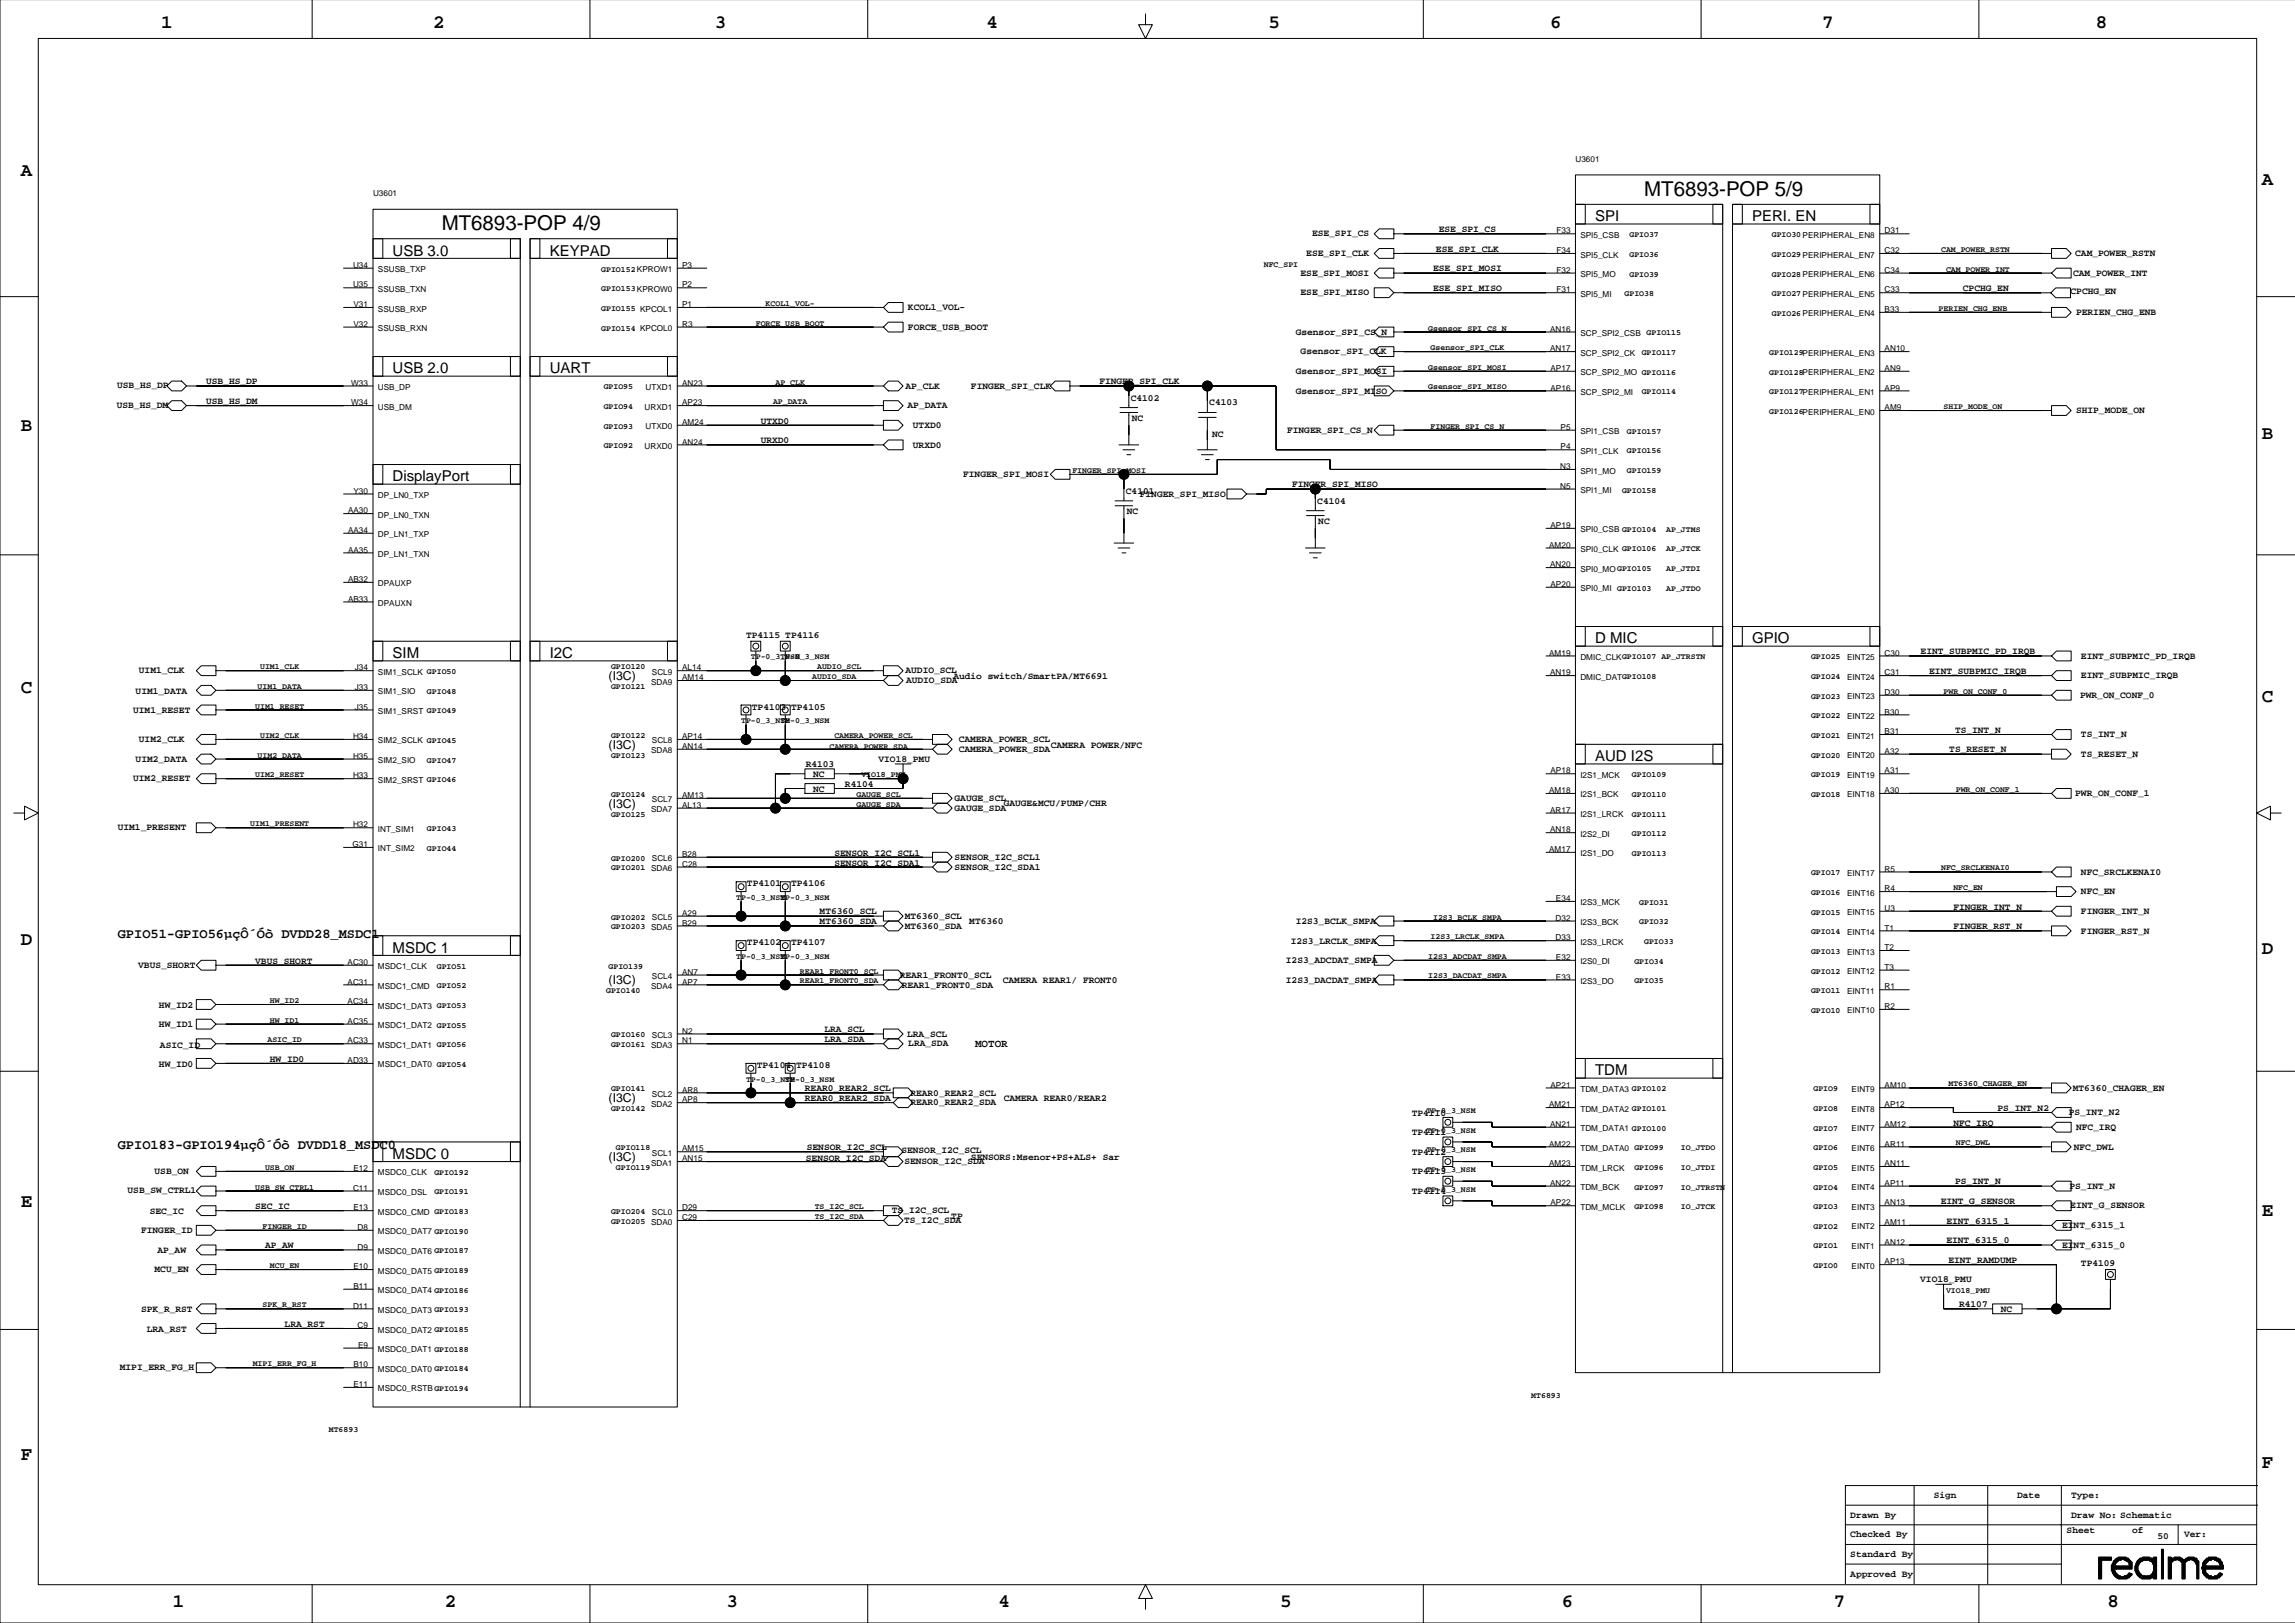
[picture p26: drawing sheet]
<svg xmlns="http://www.w3.org/2000/svg" width="594mm" height="420mm" viewBox="0 0 594 420" stroke-linecap="round" stroke-linejoin="round" font-family="sans-serif">
<defs><g id="words">
<g font-size="5.3">
<text x="425.4" y="50.6">MT6893-POP 5/9</text>
<text x="114.3" y="59.5">MT6893-POP 4/9</text>
</g>
<g font-size="4.9">
<text x="41.7" y="7.3">1</text>
<text x="112" y="7.3">2</text>
<text x="184.9" y="7.3">3</text>
<text x="255.3" y="7.3">4</text>
<text x="328.1" y="7.3">5</text>
<text x="401" y="7.3">6</text>
<text x="471.4" y="7.3">7</text>
<text x="542.2" y="7.3">8</text>
<text x="5.4" y="45.6">A</text>
<text x="585.1" y="47.9">A</text>
<text x="5.4" y="111.4">B</text>
<text x="585.1" y="113.7">B</text>
<text x="5.4" y="179.2">C</text>
<text x="585.1" y="181.5">C</text>
<text x="5.4" y="244.4">D</text>
<text x="585.1" y="246.7">D</text>
<text x="5.4" y="312.3">E</text>
<text x="585.1" y="314.5">E</text>
<text x="5.4" y="377.5">F</text>
<text x="585.1" y="379.8">F</text>
<text x="44.7" y="415.6">1</text>
<text x="115.1" y="415.6">2</text>
<text x="188" y="415.6">3</text>
<text x="258.3" y="415.6">4</text>
<text x="331.2" y="415.6">5</text>
<text x="404.1" y="415.6">6</text>
<text x="474.4" y="415.6">7</text>
<text x="545.3" y="415.6">8</text>
</g>
<g font-size="3.9">
<text x="412.7" y="57.2">SPI</text>
<text x="453.3" y="57.2">PERI. EN</text>
<text x="101.6" y="66.1">USB 3.0</text>
<text x="142.2" y="66.1">KEYPAD</text>
<text x="101.6" y="96.6">USB 2.0</text>
<text x="142.2" y="96.6">UART</text>
<text x="101.6" y="124.5">DisplayPort</text>
<text x="412.7" y="166.4">D MIC</text>
<text x="453.3" y="166.4">GPIO</text>
<text x="101.6" y="170.3">SIM</text>
<text x="142.2" y="170.3">I2C</text>
<text x="412.7" y="196.9">AUD I2S</text>
<text x="101.6" y="246.4">MSDC 1</text>
<text x="412.7" y="278.2">TDM</text>
<text x="101.6" y="299.8">MSDC 0</text>
</g>
<g font-size="3.5">
<text x="30.5" y="242.7">GPIO51-GPIO56µçÔ´Óò DVDD28_MSDC1</text>
<text x="30.5" y="297.3">GPIO183-GPIO194µçÔ´Óò DVDD18_MSDC0</text>
</g>
<g font-size="3.2">
<text x="157.4" y="175.9">(I3C)</text>
<text x="157.4" y="193.7">(I3C)</text>
<text x="157.4" y="208.9">(I3C)</text>
<text x="157.4" y="254.6">(I3C)</text>
<text x="157.4" y="285.1">(I3C)</text>
<text x="157.4" y="300.3">(I3C)</text>
</g>
<text font-size="2.8" x="252.2" y="270.7">MOTOR</text>
<g font-size="2.5">
<text x="339.4" y="61.2">ESE_SPI_CS</text>
<text x="371.5" y="65.1">ESE_SPI_CLK</text>
<text x="372.2" y="60">ESE_SPI_CS</text>
<text x="336.5" y="71.3">ESE_SPI_MOSI</text>
<text x="338" y="66.3">ESE_SPI_CLK</text>
<text x="370.8" y="70.2">ESE_SPI_MOSI</text>
<text x="536.3" y="71.3">CAM_POWER_INT</text>
<text x="536.9" y="66.3">CAM_POWER_RSTN</text>
<text x="336.5" y="76.4">ESE_SPI_MISO</text>
<text x="370.8" y="75.3">ESE_SPI_MISO</text>
<text x="507.8" y="75.3">CPCHG_EN</text>
<text x="535.7" y="76">CPCHG_EN</text>
<text x="234.9" y="80.2">KCOL1_VOL-</text>
<text x="537.1" y="81.5">PERIEN_CHG_ENB</text>
<text x="234.9" y="85.3">FORCE_USB_BOOT</text>
<text x="335.2" y="86.6">Gsensor_SPI_CS_N</text>
<text x="336.5" y="91.6">Gsensor_SPI_CLK</text>
<text x="30.3" y="100.3">USB_HS_DP</text>
<text x="53.3" y="99.4">USB_HS_DP</text>
<text x="234.3" y="100.5">AP_CLK</text>
<text x="251.2" y="100.5">FINGER_SPI_CLK</text>
<text x="284.4" y="99.4">FINGER_SPI_CLK</text>
<text x="335.2" y="96.7">Gsensor_SPI_MOSI</text>
<text x="335.2" y="101.8">Gsensor_SPI_MISO</text>
<text x="30.2" y="105.6">USB_HS_DM</text>
<text x="53.3" y="104.5">USB_HS_DM</text>
<text x="234.8" y="105.6">AP_DATA</text>
<text x="292.5" y="103.6">C4102</text>
<text x="312.9" y="104.9">C4103</text>
<text x="537.1" y="106.9">SHIP_MODE_ON</text>
<text x="196.8" y="109.6">UTXD0</text>
<text x="236.2" y="110.7">UTXD0</text>
<text x="292.8" y="108.9">NC</text>
<text x="313.6" y="113">NC</text>
<text x="333" y="112">FINGER_SPI_CS_N</text>
<text x="196.8" y="114.6">URXD0</text>
<text x="236.2" y="115.8">URXD0</text>
<text x="249.2" y="123.4">FINGER_SPI_MOSI</text>
<text x="291.3" y="127.7">C4101</text>
<text x="294.9" y="128.5">FINGER_SPI_MISO</text>
<text x="334.2" y="126.1">FINGER_SPI_MISO</text>
<text x="340.8" y="130.3">C4104</text>
<text x="291.5" y="133.1">NC</text>
<text x="341" y="135.6">NC</text>
<text x="193" y="165.1">TP4115 TP4116</text>
<text x="496.9" y="169.2">EINT_SUBPMIC_PD_IRQB</text>
<text x="538.4" y="170.4">EINT_SUBPMIC_PD_IRQB</text>
<text x="35.1" y="179.4">UIM1_DATA</text>
<text x="35.9" y="174.2">UIM1_CLK</text>
<text x="234.3" y="174.2">AUDIO_SCL</text>
<text x="234.4" y="176.7">AUDIO_SDA</text>
<text x="246.6" y="175.6">Audio switch/SmartPA/MT6691</text>
<text x="499.1" y="174.3">EINT_SUBPMIC_IRQB</text>
<text x="538.4" y="175.4">EINT_SUBPMIC_IRQB</text>
<text x="34.5" y="184.3">UIM1_RESET</text>
<text x="194.5" y="183.6">TP4103</text>
<text x="204.7" y="183.6">TP4105</text>
<text x="538.1" y="180.5">PWR_ON_CONF_0</text>
<text x="35.9" y="192">UIM2_CLK</text>
<text x="248" y="192">CAMERA_POWER_SCL</text>
<text x="505.8" y="189.5">TS_INT_N</text>
<text x="538.4" y="190.7">TS_INT_N</text>
<text x="35.1" y="197.2">UIM2_DATA</text>
<text x="227.3" y="197.2">VIO18_PMU</text>
<text x="248" y="194.5">CAMERA_POWER_SDA</text>
<text x="271.8" y="193.4">CAMERA POWER/NFC</text>
<text x="504.3" y="194.6">TS_RESET_N</text>
<text x="538.4" y="195.8">TS_RESET_N</text>
<text x="34.5" y="202.1">UIM2_RESET</text>
<text x="208.4" y="198.4">R4103</text>
<text x="210.3" y="201">NC</text>
<text x="218.6" y="203.5">R4104</text>
<text x="210.3" y="204.8">NC</text>
<text x="247" y="207.2">GAUGE_SCL</text>
<text x="247" y="209.7">GAUGE_SDA</text>
<text x="259.7" y="208.6">GAUGE&amp;MCU/PUMP/CHR</text>
<text x="536.9" y="205.9">PWR_ON_CONF_1</text>
<text x="30.5" y="214.8">UIM1_PRESENT</text>
<text x="215.9" y="221.3">SENSOR_I2C_SCL1</text>
<text x="215.9" y="224.1">SENSOR_I2C_SDA1</text>
<text x="247" y="222.4">SENSOR_I2C_SCL1</text>
<text x="247" y="225">SENSOR_I2C_SDA1</text>
<text x="538.4" y="226.2">NFC_SRCLKENAI0</text>
<text x="193.2" y="229.3">TP4101</text>
<text x="204.7" y="229.3">TP4106</text>
<text x="538.4" y="231.3">NFC_EN</text>
<text x="212" y="236.5">MT6360_SCL</text>
<text x="212" y="239.1">MT6360_SDA</text>
<text x="234" y="237.7">MT6360_SCL</text>
<text x="250.8" y="239.1">MT6360</text>
<text x="335.2" y="239.1">I2S3_BCLK_SMPA</text>
<text x="505.3" y="235.3">FINGER_INT_N</text>
<text x="538.4" y="236.4">FINGER_INT_N</text>
<text x="193.2" y="244.5">TP4102</text>
<text x="204.7" y="244.5">TP4107</text>
<text x="234" y="240.2">MT6360_SDA</text>
<text x="333.9" y="244.1">I2S3_LRCLK_SMPA</text>
<text x="505.3" y="240.3">FINGER_RST_N</text>
<text x="538.4" y="241.5">FINGER_RST_N</text>
<text x="35.8" y="250.4">VBUS_SHORT</text>
<text x="66" y="249.2">VBUS_SHORT</text>
<text x="332.7" y="249.1">I2S3_ADCDAT_SMPA</text>
<text x="232.8" y="252.9">REAR1_FRONT0_SCL</text>
<text x="233.3" y="255.4">REAR1_FRONT0_SDA</text>
<text x="259.4" y="254.3">CAMERA REAR1/ FRONT0</text>
<text x="332.7" y="254.3">I2S3_DACDAT_SMPA</text>
<text x="41.1" y="260.7">HW_ID2</text>
<text x="41.1" y="265.8">HW_ID1</text>
<text x="213.3" y="269.5">LRA_SDA</text>
<text x="213.3" y="267">LRA_SCL</text>
<text x="234.7" y="268.1">LRA_SCL</text>
<text x="41.1" y="275.9">HW_ID0</text>
<text x="41.4" y="271.1">ASIC_ID</text>
<text x="69.8" y="274.6">HW_ID0</text>
<text x="235" y="270.7">LRA_SDA</text>
<text x="195.8" y="276.3">TP4104</text>
<text x="205.9" y="276.3">TP4108</text>
<text x="208.2" y="284.8">REAR0_REAR2_SDA</text>
<text x="208.2" y="282.2">REAR0_REAR2_SCL</text>
<text x="235.5" y="283.4">REAR0_REAR2_SCL</text>
<text x="235.5" y="285.9">REAR0_REAR2_SDA</text>
<text x="259.7" y="284.8">CAMERA REAR0/REAR2</text>
<text x="516.8" y="287.3">PS_INT_N2</text>
<text x="536.2" y="282.1">MT6360_CHAGER_EN</text>
<text x="365.2" y="288.6">TP4110</text>
<text x="365.2" y="293.6">TP4111</text>
<text x="505.3" y="291.1">NFC_IRQ</text>
<text x="535.2" y="288.4">PS_INT_N2</text>
<text x="537.1" y="292.3">NFC_IRQ</text>
<text x="208.7" y="297.5">SENSOR_I2C_SCL</text>
<text x="233.2" y="298.4">SENSOR_I2C_SCL</text>
<text x="365.2" y="298.7">TP4112</text>
<text x="536.5" y="297.3">NFC_DWL</text>
<text x="40" y="303.7">USB_ON</text>
<text x="208.5" y="300.3">SENSOR_I2C_SDA</text>
<text x="234" y="301.1">SENSOR_I2C_SDA</text>
<text x="251.2" y="300">SENSORS:Msenor+PS+ALS+ Sar</text>
<text x="365.2" y="303.8">TP4113</text>
<text x="33" y="308.6">USB_SW_CTRL1</text>
<text x="365.2" y="308.9">TP4114</text>
<text x="502.1" y="311.4">EINT_G_SENSOR</text>
<text x="505.8" y="306.4">PS_INT_N</text>
<text x="535.4" y="307.5">PS_INT_N</text>
<text x="38.7" y="314">SEC_IC</text>
<text x="66" y="312.7">SEC_IC</text>
<text x="230.7" y="313.8">TS_I2C_SCL</text>
<text x="233.9" y="316.4">TS_I2C_SDA</text>
<text x="246.1" y="315.2">TP</text>
<text x="503.5" y="316.5">EINT_6315_1</text>
<text x="533.5" y="317.7">EINT_6315_1</text>
<text x="535.6" y="312.6">EINT_G_SENSOR</text>
<text x="36.5" y="318.9">FINGER_ID</text>
<text x="68.6" y="322.9">AP_AW</text>
<text x="503.5" y="321.6">EINT_6315_0</text>
<text x="533.5" y="322.7">EINT_6315_0</text>
<text x="40" y="329.1">MCU_EN</text>
<text x="40.7" y="324">AP_AW</text>
<text x="504.1" y="326.7">EINT_RAMDUMP</text>
<text x="538.4" y="327.6">TP4109</text>
<text x="496.8" y="331.6">VIO18_PMU</text>
<text x="36.5" y="339.4">SPK_R_RST</text>
<text x="506.8" y="338.1">R4107</text>
<text x="517.6" y="339.4">NC</text>
<text x="38" y="344.5">LRA_RST</text>
<text x="73.6" y="343.2">LRA_RST</text>
<text x="31" y="354.5">MIPI_ERR_FG_H</text>
<text x="500.3" y="387.5">Sign</text>
<text x="521.9" y="387.5">Date</text>
<text x="535.8" y="387.5">Type:</text>
<text x="478.7" y="392.6">Drawn By</text>
<text x="535.8" y="392.6">Draw No: Schematic</text>
<text x="478.7" y="397.6">Checked By</text>
<text x="534.7" y="396.6">Sheet</text>
<text x="551.6" y="396.6">of</text>
<text x="558.2" y="398.2">50</text>
<text x="565" y="397.6">Ver:</text>
<text x="478.7" y="402.7">Standard By</text>
<text x="478.7" y="407.8">Approved By</text>
</g>
<g font-size="2.1">
<text x="407.6" y="41.9">U3601</text>
<text x="96.5" y="50.7">U3601</text>
<text x="402.7" y="65.5">F34</text>
<text x="402.7" y="60.4">F33</text>
<text x="408.8" y="61.5">SPI5_CSB</text>
<text x="421.5" y="61.4">GPIO37</text>
<text x="458.4" y="61.4">GPIO30PERIPHERAL_EN8</text>
<text x="487.6" y="60.4">D31</text>
<text x="487.6" y="65.5">C32</text>
<text x="502.2" y="65.2">CAM_POWER_RSTN</text>
<text x="91.3" y="69.3">U34</text>
<text x="97.8" y="70.4">SSUSB_TXP</text>
<text x="155.5" y="70.3">GPIO152KPROW1</text>
<text x="176.5" y="69.3">P3</text>
<text x="326.9" y="69">NFC_SPI</text>
<text x="402.7" y="70.6">F32</text>
<text x="408.8" y="66.6">SPI5_CLK</text>
<text x="408.8" y="71.7">SPI5_MO</text>
<text x="421.5" y="66.4">GPIO36</text>
<text x="421.5" y="71.5">GPIO39</text>
<text x="458.4" y="66.4">GPIO29PERIPHERAL_EN7</text>
<text x="458.4" y="71.5">GPIO28PERIPHERAL_EN6</text>
<text x="487.6" y="70.6">C34</text>
<text x="503.4" y="70.3">CAM_POWER_INT</text>
<text x="91.3" y="74.4">U35</text>
<text x="97.8" y="75.5">SSUSB_TXN</text>
<text x="155.5" y="75.3">GPIO153KPROW0</text>
<text x="176.5" y="74.4">P2</text>
<text x="402.7" y="75.6">F31</text>
<text x="408.8" y="76.8">SPI5_MI</text>
<text x="420.3" y="76.6">GPIO38</text>
<text x="458.4" y="76.6">GPIO27PERIPHERAL_EN5</text>
<text x="487.6" y="75.6">C33</text>
<text x="91.5" y="79.4">V31</text>
<text x="97.8" y="80.6">SSUSB_RXP</text>
<text x="155.5" y="80.4">GPIO155 KPCOL1</text>
<text x="176.5" y="79.4">P1</text>
<text x="198.1" y="79.1">KCOL1_VOL-</text>
<text x="458.4" y="81.7">GPIO26PERIPHERAL_EN4</text>
<text x="487.6" y="80.7">B33</text>
<text x="501.5" y="80.4">PERIEN_CHG_ENB</text>
<text x="91.5" y="84.5">V32</text>
<text x="97.8" y="85.7">SSUSB_RXN</text>
<text x="155.5" y="85.5">GPIO154 KPCOL0</text>
<text x="176.5" y="84.5">R3</text>
<text x="195.5" y="84.2">FORCE_USB_BOOT</text>
<text x="369.5" y="85.5">Gsensor_SPI_CS_N</text>
<text x="401" y="85.8">AN16</text>
<text x="408.8" y="86.9">SCP_SPI2_CSB</text>
<text x="426" y="86.8">GPIO115</text>
<text x="369.5" y="95.7">Gsensor_SPI_MOSI</text>
<text x="370.1" y="90.6">Gsensor_SPI_CLK</text>
<text x="401" y="90.9">AN17</text>
<text x="401.1" y="95.9">AP17</text>
<text x="408.8" y="92">SCP_SPI2_CK</text>
<text x="424.7" y="91.8">GPIO117</text>
<text x="457.7" y="91.8">GPIO129PERIPHERAL_EN3</text>
<text x="487.6" y="90.9">AN10</text>
<text x="487.6" y="95.9">AN9</text>
<text x="90.9" y="99.8">W33</text>
<text x="97.8" y="100.9">USB_DP</text>
<text x="156.2" y="100.7">GPIO95</text>
<text x="167" y="100.9">UTXD1</text>
<text x="176.5" y="99.8">AN23</text>
<text x="200.6" y="99.5">AP_CLK</text>
<text x="369.5" y="100.7">Gsensor_SPI_MISO</text>
<text x="401.1" y="101">AP16</text>
<text x="408.8" y="97.1">SCP_SPI2_MO GPIO116</text>
<text x="457.7" y="96.9">GPIO128PERIPHERAL_EN2</text>
<text x="487.6" y="101">AP9</text>
<text x="90.9" y="104.8">W34</text>
<text x="97.8" y="106">USB_DM</text>
<text x="156.2" y="105.8">GPIO94</text>
<text x="166.8" y="106">URXD1</text>
<text x="176.5" y="104.8">AP23</text>
<text x="200" y="104.5">AP_DATA</text>
<text x="408.8" y="102.2">SCP_SPI2_MI</text>
<text x="424.7" y="102">GPIO114</text>
<text x="457.7" y="102">GPIO127PERIPHERAL_EN1</text>
<text x="457.7" y="107.1">GPIO126PERIPHERAL_EN0</text>
<text x="487.6" y="106.1">AM9</text>
<text x="502.8" y="105.8">SHIP_MODE_ON</text>
<text x="156.2" y="110.9">GPIO93</text>
<text x="167" y="111.1">UTXD0</text>
<text x="176.5" y="109.9">AM24</text>
<text x="370.1" y="110.9">FINGER_SPI_CS_N</text>
<text x="403.7" y="111.2">P5</text>
<text x="408.8" y="112.3">SPI1_CSB</text>
<text x="420.9" y="112.2">GPIO157</text>
<text x="156.2" y="116">GPIO92</text>
<text x="166.8" y="116.1">URXD0</text>
<text x="176.5" y="115">AN24</text>
<text x="403.7" y="116.3">P4</text>
<text x="408.8" y="117.4">SPI1_CLK</text>
<text x="420.9" y="117.2">GPIO156</text>
<text x="277.4" y="122.3">FINGER_SPI_MOSI</text>
<text x="403.6" y="121.3">N3</text>
<text x="408.8" y="122.5">SPI1_MO</text>
<text x="420.9" y="122.3">GPIO159</text>
<text x="91.5" y="127.7">Y30</text>
<text x="97.8" y="128.8">DP_LN0_TXP</text>
<text x="403.6" y="126.4">N5</text>
<text x="408.8" y="127.6">SPI1_MI</text>
<text x="419.6" y="127.4">GPIO158</text>
<text x="90.1" y="137.8">AA34</text>
<text x="90.1" y="132.8">AA30</text>
<text x="97.8" y="133.9">DP_LN0_TXN</text>
<text x="401.1" y="136.6">AP19</text>
<text x="408.8" y="137.7">SPI0_CSB GPIO104</text>
<text x="431.1" y="137.6">AP_JTMS</text>
<text x="90.1" y="142.9">AA35</text>
<text x="97.8" y="139">DP_LN1_TXP</text>
<text x="400.8" y="141.7">AM20</text>
<text x="408.8" y="142.8">SPI0_CLK GPIO106</text>
<text x="431.1" y="142.6">AP_JTCK</text>
<text x="97.8" y="144.1">DP_LN1_TXN</text>
<text x="401" y="146.7">AN20</text>
<text x="408.8" y="147.9">SPI0_MOGPIO105</text>
<text x="431.1" y="147.7">AP_JTDI</text>
<text x="90.1" y="155.6">AB33</text>
<text x="90.1" y="150.5">AB32</text>
<text x="97.8" y="151.7">DPAUXP</text>
<text x="401.1" y="151.8">AP20</text>
<text x="408.8" y="153">SPI0_MI GPIO103</text>
<text x="431.1" y="152.8">AP_JTDO</text>
<text x="97.8" y="156.8">DPAUXN</text>
<text x="67.3" y="173.1">UIM1_CLK</text>
<text x="91.8" y="173.4">J34</text>
<text x="158.1" y="173.1">GPIO120</text>
<text x="176.5" y="173.4">AL14</text>
<text x="194.3" y="170.6">TP-0_3_NSM</text>
<text x="201.9" y="170.6">TP-0_3_NSM</text>
<text x="211.4" y="173.1">AUDIO_SCL</text>
<text x="400.8" y="169.6">AM19</text>
<text x="408.8" y="170.7">DMIC_CLKGPIO107 AP_JTRSTN</text>
<text x="468.5" y="170.6">GPIO25</text>
<text x="477.9" y="170.7">EINT25</text>
<text x="487.6" y="169.6">C30</text>
<text x="66.7" y="178.2">UIM1_DATA</text>
<text x="91.8" y="178.5">J33</text>
<text x="97.8" y="174.5">SIM1_SCLK GPIO50</text>
<text x="97.8" y="179.6">SIM1_SIO</text>
<text x="110.5" y="179.5">GPIO48</text>
<text x="158.1" y="178.2">GPIO121</text>
<text x="168.4" y="177.1">SDA9</text>
<text x="168.7" y="174.5">SCL9</text>
<text x="176.5" y="175.9">AM14</text>
<text x="210.1" y="175.6">AUDIO_SDA</text>
<text x="401" y="174.7">AN19</text>
<text x="408.8" y="175.8">DMIC_DATGPIO108</text>
<text x="468.5" y="175.6">GPIO24</text>
<text x="477.9" y="175.8">EINT24</text>
<text x="487.6" y="174.7">C31</text>
<text x="487.6" y="179.7">D30</text>
<text x="502.8" y="179.5">PWR_ON_CONF_0</text>
<text x="66" y="183.3">UIM1_RESET</text>
<text x="91.8" y="183.6">J35</text>
<text x="97.8" y="184.7">SIM1_SRST GPIO49</text>
<text x="468.5" y="180.7">GPIO23</text>
<text x="468.5" y="185.8">GPIO22</text>
<text x="477.9" y="186">EINT22</text>
<text x="477.9" y="180.9">EINT23</text>
<text x="487.6" y="184.8">B30</text>
<text x="67.3" y="190.9">UIM2_CLK</text>
<text x="91.3" y="191.2">H34</text>
<text x="158.1" y="190.9">GPIO122</text>
<text x="176.5" y="191.2">AP14</text>
<text x="191.7" y="187.1">TP-0_3_NSM</text>
<text x="201.9" y="187.1">TP-0_3_NSM</text>
<text x="215.8" y="190.9">CAMERA_POWER_SCL</text>
<text x="468.5" y="190.9">GPIO21</text>
<text x="477.9" y="191">EINT21</text>
<text x="487.6" y="189.9">B31</text>
<text x="66.7" y="196">UIM2_DATA</text>
<text x="91.3" y="196.3">H35</text>
<text x="97.8" y="192.3">SIM2_SCLK GPIO45</text>
<text x="97.8" y="197.4">SIM2_SIO</text>
<text x="110.5" y="197.2">GPIO47</text>
<text x="158.1" y="196">GPIO123</text>
<text x="168.4" y="194.9">SDA8</text>
<text x="168.7" y="192.3">SCL8</text>
<text x="176.5" y="193.7">AN14</text>
<text x="214.6" y="193.7">CAMERA_POWER_SDA</text>
<text x="468.5" y="196">GPIO20</text>
<text x="477.9" y="196.1">EINT20</text>
<text x="487.6" y="195">A32</text>
<text x="66" y="201">UIM2_RESET</text>
<text x="91.3" y="201.3">H33</text>
<text x="97.8" y="202.5">SIM2_SRST GPIO46</text>
<text x="222.8" y="201">VIO18_PMU</text>
<text x="401.1" y="200.1">AP18</text>
<text x="408.8" y="201.2">I2S1_MCK</text>
<text x="422.2" y="201">GPIO109</text>
<text x="468.5" y="201">GPIO19</text>
<text x="477.9" y="201.2">EINT19</text>
<text x="487.6" y="200.1">A31</text>
<text x="158.1" y="206.1">GPIO124</text>
<text x="168.7" y="207.6">SCL7</text>
<text x="176.5" y="209">AL13</text>
<text x="176.5" y="206.4">AM13</text>
<text x="221.6" y="206.1">GAUGE_SCL</text>
<text x="221.6" y="208.7">GAUGE_SDA</text>
<text x="400.8" y="205.1">AM18</text>
<text x="408.8" y="206.3">I2S1_BCK</text>
<text x="422.2" y="206.1">GPIO110</text>
<text x="468.5" y="206.1">GPIO18</text>
<text x="477.9" y="206.3">EINT18</text>
<text x="487.6" y="205.1">A30</text>
<text x="506" y="204.8">PWR_ON_CONF_1</text>
<text x="64.8" y="213.7">UIM1_PRESENT</text>
<text x="91.3" y="214">H32</text>
<text x="97.8" y="215.2">INT_SIM1</text>
<text x="110.5" y="215">GPIO43</text>
<text x="158.1" y="211.2">GPIO125</text>
<text x="168.4" y="210.1">SDA7</text>
<text x="401" y="215.3">AN18</text>
<text x="401" y="210.2">AR17</text>
<text x="408.8" y="211.4">I2S1_LRCK</text>
<text x="422.2" y="211.2">GPIO111</text>
<text x="91.2" y="219.1">G31</text>
<text x="97.8" y="220.2">INT_SIM2</text>
<text x="110.5" y="220.1">GPIO44</text>
<text x="176.5" y="221.7">B28</text>
<text x="400.8" y="220.4">AM17</text>
<text x="408.8" y="221.5">I2S1_DO</text>
<text x="408.8" y="216.4">I2S2_DI</text>
<text x="422.2" y="216.3">GPIO112</text>
<text x="422.2" y="221.4">GPIO113</text>
<text x="158.1" y="225.2">GPIO201 SDA6</text>
<text x="158.1" y="222.6">GPIO200</text>
<text x="168.7" y="222.8">SCL6</text>
<text x="176.5" y="224.2">C28</text>
<text x="468.5" y="226.4">GPIO17</text>
<text x="477.9" y="226.6">EINT17</text>
<text x="487.6" y="225.5">R5</text>
<text x="502.2" y="225.2">NFC_SRCLKENAI0</text>
<text x="190.5" y="232.8">TP-0_3_NSM</text>
<text x="201.9" y="232.8">TP-0_3_NSM</text>
<text x="402.5" y="233.1">E34</text>
<text x="468.5" y="231.5">GPIO16</text>
<text x="477.9" y="231.7">EINT16</text>
<text x="487.6" y="230.5">R4</text>
<text x="505.3" y="230.2">NFC_EN</text>
<text x="158.1" y="237.9">GPIO202</text>
<text x="168.7" y="238">SCL5</text>
<text x="176.5" y="239.4">B29</text>
<text x="176.5" y="236.9">A29</text>
<text x="370.8" y="237.9">I2S3_BCLK_SMPA</text>
<text x="402.4" y="238.2">D32</text>
<text x="408.8" y="239.3">I2S3_BCK</text>
<text x="408.8" y="234.2">I2S3_MCK</text>
<text x="424.1" y="234.1">GPIO31</text>
<text x="424.1" y="239.1">GPIO32</text>
<text x="468.5" y="236.6">GPIO15</text>
<text x="477.9" y="236.8">EINT15</text>
<text x="487.6" y="235.6">U3</text>
<text x="158.1" y="240.4">GPIO203 SDA5</text>
<text x="370.1" y="242.9">I2S3_LRCLK_SMPA</text>
<text x="402.4" y="243.2">D33</text>
<text x="408.8" y="244.4">I2S3_LRCK</text>
<text x="425.4" y="244.2">GPIO33</text>
<text x="468.5" y="241.7">GPIO14</text>
<text x="477.9" y="241.8">EINT14</text>
<text x="487.6" y="245.8">T2</text>
<text x="487.6" y="240.7">T1</text>
<text x="89.9" y="249.6">AC30</text>
<text x="97.8" y="250.7">MSDC1_CLK</text>
<text x="113" y="250.6">GPIO51</text>
<text x="157.4" y="250.6">GPIO139</text>
<text x="190.5" y="248">TP-0_3_NSM</text>
<text x="201.9" y="248">TP-0_3_NSM</text>
<text x="207" y="251.8">REAR1_FRONT0_SCL</text>
<text x="369.5" y="248">I2S3_ADCDAT_SMPA</text>
<text x="402.5" y="248.3">E32</text>
<text x="408.8" y="249.5">I2S0_DI</text>
<text x="422.8" y="249.3">GPIO34</text>
<text x="468.5" y="246.7">GPIO13</text>
<text x="468.5" y="251.8">GPIO12</text>
<text x="477.9" y="246.9">EINT13</text>
<text x="477.9" y="252">EINT12</text>
<text x="487.6" y="250.9">T3</text>
<text x="89.9" y="254.7">AC31</text>
<text x="97.8" y="255.8">MSDC1_CMD</text>
<text x="113" y="255.6">GPIO52</text>
<text x="156.8" y="256.9">GPIO140</text>
<text x="168.4" y="255.8">SDA4</text>
<text x="168.7" y="253.3">SCL4</text>
<text x="176.5" y="254.7">AP7</text>
<text x="176.5" y="252.1">AN7</text>
<text x="207" y="254.4">REAR1_FRONT0_SDA</text>
<text x="369.5" y="253.1">I2S3_DACDAT_SMPA</text>
<text x="402.5" y="253.4">E33</text>
<text x="408.8" y="254.5">I2S3_DO</text>
<text x="422.8" y="254.4">GPIO35</text>
<text x="468.5" y="256.9">GPIO11</text>
<text x="477.9" y="257.1">EINT11</text>
<text x="487.6" y="255.9">R1</text>
<text x="69.8" y="259.4">HW_ID2</text>
<text x="89.9" y="259.7">AC34</text>
<text x="97.8" y="260.9">MSDC1_DAT3 GPIO53</text>
<text x="468.5" y="262">GPIO10</text>
<text x="477.9" y="262.1">EINT10</text>
<text x="487.6" y="261">R2</text>
<text x="69.2" y="269.6">ASIC_ID</text>
<text x="69.8" y="264.5">HW_ID1</text>
<text x="89.9" y="269.9">AC33</text>
<text x="89.9" y="264.8">AC35</text>
<text x="97.8" y="266">MSDC1_DAT2 GPIO55</text>
<text x="158.1" y="268.3">GPIO160</text>
<text x="168.7" y="268.5">SCL3</text>
<text x="176.5" y="269.9">N1</text>
<text x="176.5" y="267.4">N2</text>
<text x="89.9" y="275">AD33</text>
<text x="97.8" y="271">MSDC1_DAT1 GPIO56</text>
<text x="158.1" y="270.9">GPIO161 SDA3</text>
<text x="97.8" y="276.1">MSDC1_DAT0 GPIO54</text>
<text x="193" y="279.8">TP-0_3_NSM</text>
<text x="203.2" y="279.8">TP-0_3_NSM</text>
<text x="401.1" y="281.3">AP21</text>
<text x="487.6" y="281.3">AM10</text>
<text x="504.1" y="281">MT6360_CHAGER_EN</text>
<text x="158.1" y="287.4">GPIO142</text>
<text x="158.1" y="282.3">GPIO141</text>
<text x="168.4" y="286.3">SDA2</text>
<text x="168.7" y="283.7">SCL2</text>
<text x="176.5" y="285.1">AP8</text>
<text x="176.5" y="282.6">AR8</text>
<text x="369" y="287.9">TP-0_3_NSM</text>
<text x="400.8" y="286.4">AM21</text>
<text x="408.8" y="287.5">TDM_DATA2 GPIO101</text>
<text x="408.8" y="282.5">TDM_DATA3 GPIO102</text>
<text x="469.2" y="282.3">GPIO9</text>
<text x="469.2" y="287.4">GPIO8</text>
<text x="479" y="282.5">EINT9</text>
<text x="479" y="287.5">EINT8</text>
<text x="487.6" y="286.4">AP12</text>
<text x="369" y="293">TP-0_3_NSM</text>
<text x="401" y="291.5">AN21</text>
<text x="408.8" y="292.6">TDM_DATA1 GPIO100</text>
<text x="469.2" y="292.5">GPIO7</text>
<text x="479" y="292.6">EINT7</text>
<text x="487.6" y="291.5">AM12</text>
<text x="159.3" y="297.5">GPIO118</text>
<text x="168.7" y="299">SCL1</text>
<text x="176.5" y="297.8">AM15</text>
<text x="369" y="298.1">TP-0_3_NSM</text>
<text x="400.8" y="296.6">AM22</text>
<text x="408.8" y="297.7">TDM_DATA0 GPIO99</text>
<text x="434.9" y="297.5">IO_JTDO</text>
<text x="469.2" y="297.5">GPIO6</text>
<text x="479" y="297.7">EINT6</text>
<text x="487.6" y="296.6">AR11</text>
<text x="506" y="296.3">NFC_DWL</text>
<text x="68.6" y="302.6">USB_ON</text>
<text x="91.5" y="302.9">E12</text>
<text x="97.8" y="304">MSDC0_CLK</text>
<text x="112.4" y="303.9">GPIO192</text>
<text x="159.3" y="302.6">GPIO119</text>
<text x="168.4" y="301.5">SDA1</text>
<text x="176.5" y="300.4">AN15</text>
<text x="369" y="303.2">TP-0_3_NSM</text>
<text x="400.8" y="301.6">AM23</text>
<text x="408.8" y="302.8">TDM_LRCK</text>
<text x="422.8" y="302.6">GPIO96</text>
<text x="434.9" y="302.6">IO_JTDI</text>
<text x="469.2" y="302.6">GPIO5</text>
<text x="479" y="302.8">EINT5</text>
<text x="487.6" y="301.6">AN11</text>
<text x="66" y="307.7">USB_SW_CTRL1</text>
<text x="91.3" y="308">C11</text>
<text x="97.8" y="309.1">MSDC0_DSL</text>
<text x="112.4" y="309">GPIO191</text>
<text x="369" y="308.3">TP-0_3_NSM</text>
<text x="401" y="306.7">AN22</text>
<text x="401.1" y="311.8">AP22</text>
<text x="408.8" y="307.9">TDM_BCK</text>
<text x="422.8" y="307.7">GPIO97</text>
<text x="434.9" y="307.7">IO_JTRSTN</text>
<text x="469.2" y="307.7">GPIO4</text>
<text x="479" y="307.9">EINT4</text>
<text x="487.6" y="311.8">AN13</text>
<text x="487.6" y="306.7">AP11</text>
<text x="67.9" y="317.9">FINGER_ID</text>
<text x="91.5" y="313.1">E13</text>
<text x="97.8" y="314.2">MSDC0_CMD GPIO183</text>
<text x="158.1" y="314">GPIO204</text>
<text x="158.1" y="316.6">GPIO205 SDA0</text>
<text x="168.7" y="314.2">SCL0</text>
<text x="176.5" y="315.6">C29</text>
<text x="176.5" y="313.1">D29</text>
<text x="210.8" y="312.8">TS_I2C_SCL</text>
<text x="210.8" y="315.3">TS_I2C_SDA</text>
<text x="408.8" y="312.9">TDM_MCLK</text>
<text x="422.8" y="312.8">GPIO98</text>
<text x="434.9" y="312.8">IO_JTCK</text>
<text x="469.2" y="312.8">GPIO3</text>
<text x="469.2" y="317.9">GPIO2</text>
<text x="479" y="312.9">EINT3</text>
<text x="487.6" y="316.9">AM11</text>
<text x="92.5" y="323.2">D9</text>
<text x="92.5" y="318.1">D8</text>
<text x="97.8" y="319.3">MSDC0_DAT7 GPIO190</text>
<text x="469.2" y="322.9">GPIO1</text>
<text x="479" y="318">EINT2</text>
<text x="479" y="323.1">EINT1</text>
<text x="487.6" y="322">AN12</text>
<text x="69.8" y="328">MCU_EN</text>
<text x="91.5" y="328.3">E10</text>
<text x="97.8" y="324.4">MSDC0_DAT6 GPIO187</text>
<text x="97.8" y="329.4">MSDC0_DAT5 GPIO189</text>
<text x="469.2" y="328">GPIO0</text>
<text x="479" y="328.2">EINT0</text>
<text x="487.6" y="327">AP13</text>
<text x="91.5" y="333.4">B11</text>
<text x="97.8" y="334.5">MSDC0_DAT4 GPIO186</text>
<text x="503.4" y="334.4">VIO18_PMU</text>
<text x="67.9" y="338.2">SPK_R_RST</text>
<text x="91.3" y="338.5">D11</text>
<text x="97.8" y="339.6">MSDC0_DAT3 GPIO193</text>
<text x="92.5" y="343.5">C9</text>
<text x="97.8" y="344.7">MSDC0_DAT2 GPIO185</text>
<text x="65.4" y="353.4">MIPI_ERR_FG_H</text>
<text x="91.5" y="353.7">B10</text>
<text x="92.6" y="348.6">E9</text>
<text x="97.8" y="349.8">MSDC0_DAT1 GPIO188</text>
<text x="91.5" y="358.8">E11</text>
<text x="97.8" y="359.9">MSDC0_RSTB GPIO194</text>
<text x="97.8" y="354.8">MSDC0_DAT0 GPIO184</text>
<text x="396.1" y="361.5">MT6893</text>
<text x="85.1" y="370.4">MT6893</text>
</g>
</g></defs>
<g fill="none" stroke="#000" stroke-width=".26">
<path d="M0 -.1v419.9h593.8M9.9 9.9h573.9v400h-573.9zM80.8 0v9.9M152.6 0v9.9M224.5 0v9.9M296.4 3.6v2.8h1.7l-1.7 3.5-1.8-3.5h1.8M368.2 0v9.9M440.1 0v9.9M511.9 0v9.9M96.5 54.1h78.7v309.8h-78.7zM407.6 45.2h78.7v309.9h-78.7zM407.6 52.9h2.5v5h-2.5z"/>
<path d="M407.6 52.9h38.1v302.2M407.6 57.9h38.1M443.1 52.9h2.6v5h-2.6zM448.2 52.9h2.5v5h-2.5zM448.2 57.9h38.1M483.8 52.9h2.5v5h-2.5zM486.3 52.9h-38.1v302.2M0 76.7h9.9M88.9 79.5h7.6M88.9 69.4h7.6M88.9 74.4h7.6M96.5 61.7h2.5v5.1h-2.5z"/>
<path d="M96.5 61.7h38.1v302.2M96.5 66.8h38.1M132.1 61.7h2.5v5.1h-2.5zM137.1 61.7h2.6v5.1h-2.6zM137.1 66.8h38.1M172.7 61.7h2.5v5.1h-2.5zM175.2 79.5h53.3M175.2 69.4h7.6M175.2 74.4h7.6M175.2 61.7h-38.1v302.2M228.5 79.5l1.3-1.2h3.8v2.5h-3.8zM355.5 60.5l1.3-1.3h3.8v2.5h-3.8z"/>
<path d="M355.5 74.4h3.8l1.3 1.3-1.3 1.3h-3.8zM355.5 65.6l1.3-1.3h3.8v2.5h-3.8zM355.5 70.6l1.3-1.2h3.8v2.5h-3.8zM360.6 60.5h47M360.6 75.7h47M360.6 70.6h47M360.6 65.6h47M486.3 60.5h7.6M486.3 75.7h44.3M486.3 70.6h44.4M486.3 65.6h44.4M507.9 75.7h.1"/>
<path d="M530.6 75.7l1.2-1.2h3.8v2.5h-3.8zM530.7 79.5h3.8l1.3 1.3-1.3 1.3h-3.8zM530.7 64.3h3.8l1.3 1.3-1.3 1.2h-3.8zM530.7 70.6l1.3-1.2h3.8v2.5h-3.8zM583.8 76.7h9.9M44.4 98.6h2.6l1.2 1.2-1.2 1.3h-2.6l-1.2-1.3zM48.2 99.8h48.3M88.9 84.6h7.6M96.5 92.2h2.5v5.1h-2.5zM96.5 92.2h38.1M96.5 97.3h38.1M132.1 92.2h2.5v5.1h-2.5z"/>
<path d="M137.1 92.2h2.6v5.1h-2.6zM137.1 92.2h38.1M137.1 97.3h38.1M172.7 92.2h2.5v5.1h-2.5zM175.2 84.6h53.3M175.2 99.8h53.3M228.5 84.6l1.3-1.3h3.8v2.6h-3.8zM228.5 99.8l1.3-1.2h2.6l1.2 1.2-1.2 1.3h-2.6zM273 98.6h3.8v2.5h-3.8l-1.3-1.3zM276.8 99.8h53.3v16.5h77.5M292 99.8v5.6M312.3 99.8v6.9"/>
<path d="M355.5 96l1.3-1.2h3.8v2.5h-3.8zM355.5 91l1.3-1.3h3.8v2.5h-3.8zM355.5 99.8h3.8l1.3 1.3-1.3 1.3h-3.8zM356.8 84.6h3.8v2.5h-3.8l-1.3-1.2zM360.6 96h47M360.6 91h47M360.6 85.9h47M486.3 96h7.6M486.3 91h7.6M486.3 80.8h44.4M43.2 104.9l1.2-1.3h2.6l1.2 1.3-1.2 1.3h-2.6zM48.2 104.9h48.3"/>
<path d="M175.2 110h53.3M175.2 115.1h53.3M175.2 104.9h53.3M228.5 108.7h3.9l1.2 1.3-1.2 1.3h-3.9zM228.5 115.1l1.3-1.3h3.8v2.5h-3.8zM228.5 103.6h3.9l1.2 1.3-1.2 1.3h-3.9zM289.5 115.1h5.1M289.7 106.7h4.6M289.7 105.4h4.6M290.5 116.3h3.1M291.5 117.6h1M292 112.5h.1"/>
<path d="M292 106.7v8.4M309.8 116.3h5.1M310.1 106.7h4.5M310.1 108h4.5M310.8 117.6h3.1M311.8 118.9h1.1M312.3 113.8h.1M312.3 108v8.3M355.5 111.3l1.3-1.3h3.8v2.5h-3.8zM360.6 101.1h47M360.6 111.3h47M486.3 101.1h7.6"/>
<path d="M486.3 106.2h44.4M530.7 104.9h3.8l1.3 1.3-1.3 1.3h-3.8zM88.9 127.8h7.6M88.9 132.9h7.6M88.9 137.9h7.6M96.5 120.2h2.5v5h-2.5zM96.5 120.2h38.1M96.5 125.2h38.1M132.1 120.2h2.5v5h-2.5zM271.7 122.7l1.3-1.3h3.8v2.6h-3.8zM288.5 130.8h4.5M288.5 129.5h4.5"/>
<path d="M290.8 137.9h.1M290.8 122.7v6.8M290.8 130.8v9.7M317.4 126.5h3.8l1.3 1.3-1.3 1.2h-3.8zM338 133.4h4.6M338 132.1h4.6M340.3 139.2h.1M340.3 126.5v5.6M340.3 133.4v8.3M400 136.7h7.6M407.6 126.5h-80v1.3h-5.1M407.6 121.4h-63.5v-2.5h-29.2v3.8h-38.1"/>
<path d="M0 143.5h9.9M88.9 143h7.6M88.9 150.6h7.6M88.9 155.7h7.6M288.2 140.5h5.1M289.2 141.7h3.1M290.3 143h1M337.7 141.7h5.1M338.8 143h3M339.8 144.3h1M400 141.7h7.6M400 146.8h7.6"/>
<path d="M400 151.9h7.6M583.8 143.5h9.9M50.8 173.5l1.3-1.3h3.8v2.6h-3.8zM50.8 178.6l1.3-1.3h2.5l1.3 1.3-1.3 1.2h-2.5zM55.9 173.5h40.6M55.9 178.6h40.6M96.5 165.9h2.5v5h-2.5zM96.5 170.9h38.1M96.5 165.9h38.1M132.1 165.9h2.5v5h-2.5zM137.1 165.9h2.6v5h-2.6zM137.1 170.9h38.1"/>
<path d="M137.1 165.9h38.1M172.7 165.9h2.5v5h-2.5zM175.2 173.5h53.3M175.2 176h53.3M194.3 165.9h2.5v2.5h-2.5zM195.5 168.4v5.1M201.9 165.9h2.5v2.5h-2.5zM203.2 168.4v7.6M228.5 172.2h3.9l1.2 1.3-1.2 1.3h-3.9zM228.5 176l1.3-1.2h2.6l1.2 1.2-1.2 1.3h-2.6zM400 174.8h7.6M400 169.7h7.6"/>
<path d="M407.6 162.1h2.5v5h-2.5zM407.6 167.1h38.1M407.6 162.1h38.1M443.1 162.1h2.6v5h-2.6zM448.2 162.1h2.5v5h-2.5zM448.2 167.1h38.1M448.2 162.1h38.1M483.8 162.1h2.5v5h-2.5zM486.3 174.8h44.4M486.3 169.7h44.4M486.3 179.8h44.4M530.7 169.7l1.3-1.3h3.8v2.5h-3.8z"/>
<path d="M530.7 174.8l1.3-1.3h3.8v2.5h-3.8zM530.7 179.8l1.3-1.2h3.8v2.5h-3.8zM50.8 183.6l1.3-1.2h3.8v2.5h-3.8zM52.1 190h3.8v2.5h-3.8l-1.3-1.2zM52.1 195.1h2.5l1.3 1.2-1.3 1.3h-2.5l-1.3-1.3zM55.9 183.6h40.6M55.9 191.3h40.6M55.9 196.3h40.6M175.2 191.3h66M175.2 193.8h66M191.7 182.4h2.6v2.5h-2.6zM193 184.9v6.4"/>
<path d="M201.9 182.4h2.5v2.5h-2.5zM203.2 184.9v8.9M208.2 198.9h7.7v2.5h-7.7zM231.6 197.6h4.1M233.6 197.6v6.4h-17.7M241.2 190h3.9l1.2 1.3-1.2 1.2h-3.9zM242.5 192.5h2.6l1.2 1.3-1.2 1.3h-2.6l-1.3-1.3zM407.6 192.5h2.5v5.1h-2.5zM407.6 197.6h38.1M407.6 192.5h38.1M443.1 192.5h2.6v5.1h-2.6zM486.3 190h44.4"/>
<path d="M486.3 195.1h44.4M486.3 184.9h7.6M530.7 190l1.3-1.3h3.8v2.6h-3.8zM530.7 193.8h3.8l1.3 1.3-1.3 1.2h-3.8zM3.6 210.3h2.7v-1.8l3.6 1.8-3.6 1.8v-1.8M50.8 201.4l1.3-1.3h3.8v2.6h-3.8zM50.8 212.8h3.8l1.3 1.3-1.3 1.3h-3.8zM55.9 201.4h40.6M55.9 214.1h40.6M88.9 219.2h7.6M175.2 206.5h66M175.2 209h66"/>
<path d="M208.2 202.7h7.7v2.5h-7.7zM208.2 204h-5v2.5M208.2 200.1h-7.6v8.9M215.9 200.1h8.8v1.3h8.9M233.6 200.1h.1M241.2 205.2h3.9l1.2 1.3-1.2 1.3h-3.9zM242.5 207.8h2.6l1.2 1.2-1.2 1.3h-2.6l-1.3-1.3zM400 205.2h7.6M400 200.1h7.6M400 210.3h7.6M400 215.4h7.6M486.3 205.2h44.4"/>
<path d="M486.3 200.1h7.6M532 204h3.8v2.5h-3.8l-1.3-1.3zM587.4 210.3v-1.8l-3.6 1.8 3.6 1.8v-1.8h2.8M175.2 237h53.3M175.2 239.5h53.3M175.2 221.7h66M175.2 224.3h66M190.5 228.1h2.5v2.5h-2.5zM191.7 230.6v6.4M201.9 228.1h2.5v2.5h-2.5zM203.2 230.6v8.9M228.5 235.7h3.9l1.2 1.3-1.2 1.2h-3.9z"/>
<path d="M228.5 239.5l1.3-1.3h2.6l1.2 1.3-1.2 1.3h-2.6zM241.2 220.5h3.9l1.2 1.2-1.2 1.3h-3.9zM242.5 223h2.6l1.2 1.3-1.2 1.2h-2.6l-1.3-1.2zM355.5 238.2l1.3-1.2h3.8v2.5h-3.8zM360.6 238.2h47M400 233.2h7.6M400 220.5h7.6M486.3 235.7h44.4M486.3 225.5h44.4M486.3 230.6h45.7M530.7 239.5h3.8l1.3 1.3-1.3 1.2h-3.8zM530.7 225.5l1.3-1.2h3.8v2.5h-3.8z"/>
<path d="M530.7 235.7l1.3-1.3h3.8v2.6h-3.8zM532 229.3h3.8l1.3 1.3-1.3 1.3h-3.8zM50.8 258.6h3.8l1.3 1.2-1.3 1.3h-3.8zM50.8 249.7l1.3-1.3h3.8v2.5h-3.8zM55.9 259.8h40.6M55.9 249.7h40.6M88.9 254.7h7.6M96.5 242h2.5v5.1h-2.5zM96.5 247.1h38.1M96.5 242h38.1M132.1 242h2.5v5.1h-2.5zM175.2 252.2h53.3"/>
<path d="M175.2 254.7h53.3M190.5 243.3h2.5v2.6h-2.5zM191.7 245.9v6.3M201.9 243.3h2.5v2.6h-2.5zM203.2 245.9v8.8M228.5 250.9h3.9l1.2 1.3-1.2 1.3h-3.9zM228.5 254.7l1.3-1.2h2.6l1.2 1.2-1.2 1.3h-2.6zM355.5 253.5l1.3-1.3h3.8v2.5h-3.8zM355.5 247.1h3.8l1.3 1.3-1.3 1.3h-3.8zM355.5 243.3l1.3-1.3h3.8v2.6h-3.8zM360.6 253.5h47M360.6 248.4h47"/>
<path d="M360.6 243.3h47M486.3 240.8h44.4M486.3 245.9h7.6M486.3 250.9h7.6M486.3 256h7.6M0 277.1h9.9M50.8 263.6h3.8l1.3 1.3-1.3 1.3h-3.8zM50.8 268.7h3.8l1.3 1.3-1.3 1.2h-3.8zM50.8 273.8h3.8l1.3 1.3-1.3 1.2h-3.8zM55.9 270h40.6M55.9 264.9h40.6M55.9 275.1h40.6"/>
<path d="M175.2 270h53.3M175.2 267.4h53.3M193 275.1h2.5v2.5h-2.5zM194.3 277.6v5.1M203.2 275.1h2.5v2.5h-2.5zM204.4 277.6v7.6M228.5 266.2h3.9l1.2 1.2-1.2 1.3h-3.9zM228.5 270l1.3-1.3h2.6l1.2 1.3-1.2 1.2h-2.6zM407.6 273.8h2.5v5.1h-2.5zM407.6 273.8h38.1M407.6 278.9h38.1M443.1 273.8h2.6v5.1h-2.6z"/>
<path d="M486.3 261.1h7.6M583.8 277.1h9.9M96.5 295.4h2.5v5.1h-2.5zM96.5 295.4h38.1M132.1 295.4h2.5v5.1h-2.5zM175.2 297.9h53.3M175.2 282.7h55.9M175.2 285.2h55.9M228.5 296.6h3.9l1.2 1.3-1.2 1.3h-3.9zM231.1 281.4h3.8l1.3 1.3-1.3 1.2h-3.8zM232.4 283.9h2.5l1.3 1.3-1.3 1.3h-2.5l-1.3-1.3zM373.3 289h2.5v2.6h-2.5z"/>
<path d="M373.3 294.1h2.5v2.5h-2.5zM373.3 299.2h2.5v2.5h-2.5zM375.8 290.3h10.2v1.3h21.6M375.8 295.4h10.2v1.2h21.6M400 281.4h7.6M400 286.5h7.6M486.3 291.6h44.4M486.3 296.6h44.4M486.3 281.4h44.4M486.3 286.5h19v1.3h25.4M530.7 291.6l1.3-1.3h3.8v2.5h-3.8zM530.7 295.4h3.8l1.3 1.2-1.3 1.3h-3.8z"/>
<path d="M530.7 280.1h3.8l1.3 1.3-1.3 1.3h-3.8zM530.7 287.8l1.3-1.3h3.8v2.5h-3.8zM50.8 303l1.3-1.3h3.8v2.6h-3.8zM50.8 317h3.8l1.3 1.2-1.3 1.3h-3.8zM50.8 313.1l1.3-1.2h3.8v2.5h-3.8zM52.1 306.8h3.8v2.5h-3.8l-1.3-1.2zM55.9 313.1h40.6M55.9 303h40.6M55.9 308.1h40.6M55.9 318.2h40.6M96.5 300.5h38.1M175.2 313.1h53.3"/>
<path d="M175.2 315.7h53.3M175.2 300.5h53.3M228.5 311.9h3.9l1.2 1.2-1.2 1.3h-3.9zM228.5 315.7l1.3-1.3h2.6l1.2 1.3-1.2 1.3h-2.6zM228.5 300.5l1.3-1.3h2.6l1.2 1.3-1.2 1.2h-2.6zM373.3 304.3h2.5v2.5h-2.5zM373.3 309.3h2.5v2.6h-2.5zM375.8 300.5h10.2v1.2h21.6M375.8 310.6h10.2v1.3h21.6M375.8 305.5h10.2v1.3h21.6M486.3 311.9h44.4M486.3 306.8h44.4"/>
<path d="M486.3 317h44.4M486.3 301.7h7.6M530.7 311.9l1.3-1.3h3.8v2.5h-3.8zM530.7 306.8l1.3-1.3h3.8v2.6h-3.8zM530.7 317l1.3-1.3h3.8v2.5h-3.8zM50.8 328.4l1.3-1.3h3.8v2.6h-3.8zM52.1 337.3h3.8v2.5h-3.8l-1.3-1.3zM52.1 322h3.8v2.6h-3.8l-1.3-1.3zM55.9 338.5h40.6M55.9 328.4h40.6M55.9 323.3h40.6M88.9 333.5h7.6"/>
<path d="M486.3 322h44.4M486.3 327.1h45.7v11.4M500.8 332.2h4M502.8 334.7h.1M502.8 332.2v6.3h12.7M515.5 337.3h7.6v2.5h-7.6zM530.7 322l1.3-1.2h3.8v2.5h-3.8zM544.7 328.4h2.5v2.5h-2.5zM546 330.9v7.6h-22.9M0 343.9h9.9M50.8 352.5h3.8l1.3 1.3-1.3 1.3h-3.8zM50.8 343.6l1.3-1.2h3.8v2.5h-3.8z"/>
<path d="M55.9 353.8h40.6M55.9 343.6h40.6M88.9 358.9h7.6M88.9 348.7h7.6M583.8 343.9h9.9M477.4 389.3h106.7M477.4 399.5h106.4M477.4 394.4h106.4M495.2 384.3v25.3M514.2 384.3v25.3M533.3 384.3v25.3M563.5 394.4v5.1"/>
<path d="M584.1 384.3h-106.7v25.3M80.8 409.9v9.9M152.6 409.9v9.9M224.5 409.9v9.9M296.4 413.5h1.7l-1.7-3.6-1.8 3.6h1.8v2.8M368.2 409.9v9.9M440.1 409.9v9.9M477.4 404.6h55.9M511.9 409.9v9.9M542.9 402.8h3.3v.8h-2.5v4.8h-.8zM547 403.6l.5-.3v-.3h.5v-.2h2v.2h.5l.3 .6h.3v.2l.5 .3v1.7h-4.1v-.7h3.6v-.3h-.3l-.3-1h-.5v-.2h-.5v-.3l-1.5 .3v.2h-.2l-.3 .5h-.3v.5h-.2v.3h.5v.7h-.5v.5h.2v.6h.3l.3 .5h.2v.2l1.5 .3v-.3h.8v-.2h.2l.3-.5 .8 .2-.3 .5-.5 .3v.2h-.5v.3h-2.3l-.5-.3v-.2h-.3l-.2-.5h-.3l-.2-1.1h-.3v-1.5h.3v-.5h.2v-.5h.3zM553.1 403.6l.5-.3v-.3h.5l.3-.2h1.7v.2h.8l.2 .6v-.8h.8v2.8h-.8v-1h-.2v-.5h-.3v-.3h-.5v-.2h-1.7v.2h-.6l-.2 .5h-.3v.5h-.2v1.5h.2v.6h.3l.2 .5h.3v.2h1v.3h.3v-.3h.7l.5-.2v-.3h.3v-.5h.2v-1h.8v2.8h-.8v-.8l-.2 .5h-.5v.3h-2.3l-.5-.3v-.2h-.3l-.2-.5h-.3l-.2-.8a2.05 2.05 0 0 1 0-2z"/>
<path d="M559.2 400.8h.5v7.6h-.5zM561 402.8h.7v.8l.3-.6h.5v-.2h1.5l.5 .2v.3l.5 .3v.2v-.2l.5-.3v-.3h.5v-.2h1.6l.2 .2h.5v.6l.5 .2v4.6h-.5v-3.8h-.2v-.5h-.3l-.2-.5h-.5v-.3h-.6v.3h-.5l-.5 .2v.3h-.2v4.3h-.8v-4.3h-.2l-.3-.5h-.5l-.3-.3h-.2v.3h-.8v.2l-.5 .3v4.3h-.7zM570.4 403.6h.2l.3-.6h.5v-.2h2v.2l1 .3v.5l.5 .3v.7h.3v1h-4.6v-.7h3.8v-.5h-.2l-.3-.8h-.5v-.2h-.5v-.3l-1.5 .3v.2h-.3v.3l-.5 .2v.8h-.2h.2v.7h-.2v.3h.2v.8l.5 .2v.3h.3v.2l1.5 .3v-.3h.8l.2-.5 .5-.2 .5 .2v.3h-.2l-.3 .5h-.2v.2h-.5v.3h-2.3v-.3h-.5l-.3-.5-.5-.2-.5-2.1h.2v-1l.3-.5h.3z"/>
<circle cx="292" cy="99.8" r="1.27"/>
<circle cx="312.3" cy="99.8" r="1.27"/>
<circle cx="290.8" cy="122.7" r="1.27"/>
<circle cx="340.3" cy="126.5" r="1.27"/>
<circle cx="195.5" cy="167.1" r=".76"/>
<circle cx="195.5" cy="173.5" r="1.27"/>
<circle cx="203.2" cy="176" r="1.27"/>
<circle cx="203.2" cy="167.1" r=".76"/>
<circle cx="193" cy="183.6" r=".76"/>
<circle cx="193" cy="191.3" r="1.27"/>
<circle cx="203.2" cy="183.6" r=".76"/>
<circle cx="203.2" cy="193.8" r="1.27"/>
<circle cx="200.6" cy="209" r="1.27"/>
<circle cx="203.2" cy="206.5" r="1.27"/>
<circle cx="233.6" cy="201.4" r="1.27"/>
<circle cx="191.7" cy="237" r="1.27"/>
<circle cx="191.7" cy="229.3" r=".76"/>
<circle cx="203.2" cy="229.3" r=".76"/>
<circle cx="203.2" cy="239.5" r="1.27"/>
<circle cx="191.7" cy="252.2" r="1.27"/>
<circle cx="191.7" cy="244.6" r=".76"/>
<circle cx="203.2" cy="254.7" r="1.27"/>
<circle cx="203.2" cy="244.6" r=".76"/>
<circle cx="194.3" cy="276.3" r=".76"/>
<circle cx="204.4" cy="276.3" r=".76"/>
<circle cx="194.3" cy="282.7" r="1.27"/>
<circle cx="204.4" cy="285.2" r="1.27"/>
<circle cx="374.6" cy="290.3" r=".76"/>
<circle cx="374.6" cy="295.4" r=".76"/>
<circle cx="374.6" cy="310.6" r=".76"/>
<circle cx="374.6" cy="305.5" r=".76"/>
<circle cx="374.6" cy="300.5" r=".76"/>
<circle cx="532" cy="338.5" r="1.27"/>
<circle cx="546" cy="329.7" r=".76"/>
</g>
<g fill="#000" stroke="#000" stroke-width=".26">
<path d="M182.8 79.5h43.2z" fill-rule="evenodd"/>
<path d="M363.1 60.5h36.9z" fill-rule="evenodd"/>
<path d="M363.1 75.7h36.9z" fill-rule="evenodd"/>
<path d="M363.1 70.6h36.9z" fill-rule="evenodd"/>
<path d="M363.1 65.6h36.9z" fill-rule="evenodd"/>
<path d="M493.9 75.7h14z" fill-rule="evenodd"/>
<path d="M507.9 75.7h20.1z" fill-rule="evenodd"/>
<path d="M493.9 65.6h34.3z" fill-rule="evenodd"/>
<path d="M493.9 70.6h34.3z" fill-rule="evenodd"/>
<path d="M50.8 99.8h38.1z" fill-rule="evenodd"/>
<path d="M182.8 84.6h43.2z" fill-rule="evenodd"/>
<path d="M182.8 99.8h43.2z" fill-rule="evenodd"/>
<path d="M292 99.8v2.6z" fill-rule="evenodd"/>
<path d="M279.3 99.8h12.7z" fill-rule="evenodd"/>
<path d="M312.3 99.8v3.8z" fill-rule="evenodd"/>
<path d="M292 99.8h20.3z" fill-rule="evenodd"/>
<path d="M312.3 99.8h17.8z" fill-rule="evenodd"/>
<path d="M330.1 99.8v16.5z" fill-rule="evenodd"/>
<path d="M363.1 96h36.9z" fill-rule="evenodd"/>
<path d="M363.1 91h36.9z" fill-rule="evenodd"/>
<path d="M363.1 85.9h36.9z" fill-rule="evenodd"/>
<path d="M493.9 80.8h34.3z" fill-rule="evenodd"/>
<path d="M50.8 104.9h38.1z" fill-rule="evenodd"/>
<path d="M182.8 110h43.2z" fill-rule="evenodd"/>
<path d="M182.8 115.1h43.2z" fill-rule="evenodd"/>
<path d="M182.8 104.9h43.2z" fill-rule="evenodd"/>
<path d="M292 110v2.5z" fill-rule="evenodd"/>
<path d="M312.3 111.3v2.5z" fill-rule="evenodd"/>
<path d="M314.9 118.9v3.8z" fill-rule="evenodd"/>
<path d="M344.1 118.9v2.5z" fill-rule="evenodd"/>
<path d="M314.9 118.9h29.2z" fill-rule="evenodd"/>
<path d="M363.1 111.3h36.9z" fill-rule="evenodd"/>
<path d="M363.1 101.1h36.9z" fill-rule="evenodd"/>
<path d="M330.1 116.3h69.9z" fill-rule="evenodd"/>
<path d="M493.9 106.2h34.3z" fill-rule="evenodd"/>
<path d="M290.8 122.7v3.8z" fill-rule="evenodd"/>
<path d="M279.3 122.7h11.5z" fill-rule="evenodd"/>
<path d="M290.8 134.1v3.8z" fill-rule="evenodd"/>
<path d="M290.8 122.7h24.1z" fill-rule="evenodd"/>
<path d="M327.6 126.5v1.3z" fill-rule="evenodd"/>
<path d="M325 127.8h2.6z" fill-rule="evenodd"/>
<path d="M340.3 126.5v2.5z" fill-rule="evenodd"/>
<path d="M327.6 126.5h12.7z" fill-rule="evenodd"/>
<path d="M340.3 136.7v2.5z" fill-rule="evenodd"/>
<path d="M344.1 121.4h55.9z" fill-rule="evenodd"/>
<path d="M340.3 126.5h59.7z" fill-rule="evenodd"/>
<path d="M58.4 173.5h30.5z" fill-rule="evenodd"/>
<path d="M58.4 178.6h30.5z" fill-rule="evenodd"/>
<path d="M195.5 170.9v2.6z" fill-rule="evenodd"/>
<path d="M182.8 173.5h12.7z" fill-rule="evenodd"/>
<path d="M203.2 170.9v5.1z" fill-rule="evenodd"/>
<path d="M182.8 176h20.4z" fill-rule="evenodd"/>
<path d="M195.5 173.5h30.5z" fill-rule="evenodd"/>
<path d="M203.2 176h22.8z" fill-rule="evenodd"/>
<path d="M493.9 174.8h34.3z" fill-rule="evenodd"/>
<path d="M493.9 169.7h34.3z" fill-rule="evenodd"/>
<path d="M493.9 179.8h34.3z" fill-rule="evenodd"/>
<path d="M58.4 183.6h30.5z" fill-rule="evenodd"/>
<path d="M58.4 191.3h30.5z" fill-rule="evenodd"/>
<path d="M58.4 196.3h30.5z" fill-rule="evenodd"/>
<path d="M193 187.4v3.9z" fill-rule="evenodd"/>
<path d="M182.8 191.3h10.2z" fill-rule="evenodd"/>
<path d="M182.8 193.8h20.4z" fill-rule="evenodd"/>
<path d="M203.2 187.4v6.4z" fill-rule="evenodd"/>
<path d="M193 191.3h45.7z" fill-rule="evenodd"/>
<path d="M203.2 193.8h35.5z" fill-rule="evenodd"/>
<path d="M493.9 195.1h34.3z" fill-rule="evenodd"/>
<path d="M493.9 190h34.3z" fill-rule="evenodd"/>
<path d="M58.4 214.1h30.5z" fill-rule="evenodd"/>
<path d="M58.4 201.4h30.5z" fill-rule="evenodd"/>
<path d="M200.6 200.1v8.9z" fill-rule="evenodd"/>
<path d="M182.8 209h17.8z" fill-rule="evenodd"/>
<path d="M182.8 206.5h20.4z" fill-rule="evenodd"/>
<path d="M203.2 204v2.5z" fill-rule="evenodd"/>
<path d="M203.2 204h1.2z" fill-rule="evenodd"/>
<path d="M200.6 200.1h3.8z" fill-rule="evenodd"/>
<path d="M219.7 200.1h5z" fill-rule="evenodd"/>
<path d="M224.7 200.1v1.3z" fill-rule="evenodd"/>
<path d="M224.7 201.4h8.9z" fill-rule="evenodd"/>
<path d="M219.7 204h13.9z" fill-rule="evenodd"/>
<path d="M233.6 201.4v2.6z" fill-rule="evenodd"/>
<path d="M233.6 200.1v1.3z" fill-rule="evenodd"/>
<path d="M203.2 206.5h35.5z" fill-rule="evenodd"/>
<path d="M200.6 209h38.1z" fill-rule="evenodd"/>
<path d="M493.9 205.2h34.3z" fill-rule="evenodd"/>
<path d="M191.7 233.2v3.8z" fill-rule="evenodd"/>
<path d="M182.8 237h8.9z" fill-rule="evenodd"/>
<path d="M182.8 239.5h20.4z" fill-rule="evenodd"/>
<path d="M203.2 233.2v6.3z" fill-rule="evenodd"/>
<path d="M191.7 237h34.3z" fill-rule="evenodd"/>
<path d="M203.2 239.5h22.8z" fill-rule="evenodd"/>
<path d="M182.8 221.7h55.9z" fill-rule="evenodd"/>
<path d="M182.8 224.3h55.9z" fill-rule="evenodd"/>
<path d="M363.1 238.2h36.9z" fill-rule="evenodd"/>
<path d="M493.9 235.7h34.3z" fill-rule="evenodd"/>
<path d="M493.9 225.5h34.3z" fill-rule="evenodd"/>
<path d="M493.9 230.6h35.6z" fill-rule="evenodd"/>
<path d="M58.4 259.8h30.5z" fill-rule="evenodd"/>
<path d="M58.4 249.7h30.5z" fill-rule="evenodd"/>
<path d="M191.7 248.4v3.8z" fill-rule="evenodd"/>
<path d="M182.8 252.2h8.9z" fill-rule="evenodd"/>
<path d="M182.8 254.7h20.4z" fill-rule="evenodd"/>
<path d="M203.2 248.4v6.3z" fill-rule="evenodd"/>
<path d="M191.7 252.2h34.3z" fill-rule="evenodd"/>
<path d="M203.2 254.7h22.8z" fill-rule="evenodd"/>
<path d="M363.1 243.3h36.9z" fill-rule="evenodd"/>
<path d="M363.1 248.4h36.9z" fill-rule="evenodd"/>
<path d="M363.1 253.5h36.9z" fill-rule="evenodd"/>
<path d="M493.9 240.8h34.3z" fill-rule="evenodd"/>
<path d="M58.4 264.9h30.5z" fill-rule="evenodd"/>
<path d="M58.4 270h30.5z" fill-rule="evenodd"/>
<path d="M58.4 275.1h30.5z" fill-rule="evenodd"/>
<path d="M182.8 270h43.2z" fill-rule="evenodd"/>
<path d="M182.8 267.4h43.2z" fill-rule="evenodd"/>
<path d="M194.3 280.1v2.6z" fill-rule="evenodd"/>
<path d="M182.8 282.7h11.5z" fill-rule="evenodd"/>
<path d="M204.4 280.1v5.1z" fill-rule="evenodd"/>
<path d="M182.8 285.2h21.6z" fill-rule="evenodd"/>
<path d="M182.8 297.9h43.2z" fill-rule="evenodd"/>
<path d="M194.3 282.7h34.2z" fill-rule="evenodd"/>
<path d="M204.4 285.2h24.1z" fill-rule="evenodd"/>
<path d="M378.4 290.3h7.6z" fill-rule="evenodd"/>
<path d="M386 290.3v1.3z" fill-rule="evenodd"/>
<path d="M378.4 295.4h7.6z" fill-rule="evenodd"/>
<path d="M386 295.4v1.2z" fill-rule="evenodd"/>
<path d="M386 291.6h14z" fill-rule="evenodd"/>
<path d="M386 296.6h14z" fill-rule="evenodd"/>
<path d="M505.3 286.5v1.3z" fill-rule="evenodd"/>
<path d="M493.9 286.5h11.4z" fill-rule="evenodd"/>
<path d="M493.9 291.6h34.3z" fill-rule="evenodd"/>
<path d="M493.9 296.6h34.3z" fill-rule="evenodd"/>
<path d="M493.9 281.4h34.3z" fill-rule="evenodd"/>
<path d="M505.3 287.8h22.9z" fill-rule="evenodd"/>
<path d="M58.4 303h30.5z" fill-rule="evenodd"/>
<path d="M58.4 308.1h30.5z" fill-rule="evenodd"/>
<path d="M58.4 318.2h30.5z" fill-rule="evenodd"/>
<path d="M58.4 313.1h30.5z" fill-rule="evenodd"/>
<path d="M182.8 313.1h43.2z" fill-rule="evenodd"/>
<path d="M182.8 315.7h43.2z" fill-rule="evenodd"/>
<path d="M182.8 300.5h43.2z" fill-rule="evenodd"/>
<path d="M378.4 300.5h7.6z" fill-rule="evenodd"/>
<path d="M386 300.5v1.2z" fill-rule="evenodd"/>
<path d="M378.4 305.5h7.6z" fill-rule="evenodd"/>
<path d="M386 305.5v1.3z" fill-rule="evenodd"/>
<path d="M378.4 310.6h7.6z" fill-rule="evenodd"/>
<path d="M386 310.6v1.3z" fill-rule="evenodd"/>
<path d="M386 301.7h14z" fill-rule="evenodd"/>
<path d="M386 306.8h14z" fill-rule="evenodd"/>
<path d="M386 311.9h14z" fill-rule="evenodd"/>
<path d="M493.9 311.9h34.3z" fill-rule="evenodd"/>
<path d="M493.9 317h34.3z" fill-rule="evenodd"/>
<path d="M493.9 306.8h34.3z" fill-rule="evenodd"/>
<path d="M58.4 328.4h30.5z" fill-rule="evenodd"/>
<path d="M58.4 338.5h30.5z" fill-rule="evenodd"/>
<path d="M58.4 323.3h30.5z" fill-rule="evenodd"/>
<path d="M502.8 334.7v3.8z" fill-rule="evenodd"/>
<path d="M502.8 338.5h8.9z" fill-rule="evenodd"/>
<path d="M493.9 322h34.3z" fill-rule="evenodd"/>
<path d="M532 327.1v11.4z" fill-rule="evenodd"/>
<path d="M526.9 338.5h5.1z" fill-rule="evenodd"/>
<path d="M493.9 327.1h38.1z" fill-rule="evenodd"/>
<path d="M546 333.5v5z" fill-rule="evenodd"/>
<path d="M532 338.5h14z" fill-rule="evenodd"/>
<path d="M58.4 353.8h30.5z" fill-rule="evenodd"/>
<path d="M58.4 343.6h30.5z" fill-rule="evenodd"/>
<path d="M542.9 402.8h3.3v.8h-2.5v4.8h-.8z" fill-rule="evenodd"/>
<path d="M547 403.6l.5-.3v-.3h.5v-.2h2v.2h.5l.3 .6h.3v.2l.5 .3v1.7h-4.1v-.7h3.6v-.3h-.3l-.3-1h-.5v-.2h-.5v-.3l-1.5 .3v.2h-.2l-.3 .5h-.3v.5h-.2v.3h.5v.7h-.5v.5h.2v.6h.3l.3 .5h.2v.2l1.5 .3v-.3h.8v-.2h.2l.3-.5 .8 .2-.3 .5-.5 .3v.2h-.5v.3h-2.3l-.5-.3v-.2h-.3l-.2-.5h-.3l-.2-1.1h-.3v-1.5h.3v-.5h.2v-.5h.3z" fill-rule="evenodd"/>
<path d="M553.1 403.6l.5-.3v-.3h.5l.3-.2h1.7v.2h.8l.2 .6v-.8h.8v2.8h-.8v-1h-.2v-.5h-.3v-.3h-.5v-.2h-1.7v.2h-.6l-.2 .5h-.3v.5h-.2v1.5h.2v.6h.3l.2 .5h.3v.2h1v.3h.3v-.3h.7l.5-.2v-.3h.3v-.5h.2v-1h.8v2.8h-.8v-.8l-.2 .5h-.5v.3h-2.3l-.5-.3v-.2h-.3l-.2-.5h-.3l-.2-.8a2.05 2.05 0 0 1 0-2z" fill-rule="evenodd"/>
<path d="M559.2 400.8h.5v7.6h-.5z" fill-rule="evenodd"/>
<path d="M561 402.8h.7v.8l.3-.6h.5v-.2h1.5l.5 .2v.3l.5 .3v.2v-.2l.5-.3v-.3h.5v-.2h1.6l.2 .2h.5v.6l.5 .2v4.6h-.5v-3.8h-.2v-.5h-.3l-.2-.5h-.5v-.3h-.6v.3h-.5l-.5 .2v.3h-.2v4.3h-.8v-4.3h-.2l-.3-.5h-.5l-.3-.3h-.2v.3h-.8v.2l-.5 .3v4.3h-.7z" fill-rule="evenodd"/>
<path d="M570.4 403.6h.2l.3-.6h.5v-.2h2v.2l1 .3v.5l.5 .3v.7h.3v1h-4.6v-.7h3.8v-.5h-.2l-.3-.8h-.5v-.2h-.5v-.3l-1.5 .3v.2h-.3v.3l-.5 .2v.8h-.2h.2v.7h-.2v.3h.2v.8l.5 .2v.3h.3v.2l1.5 .3v-.3h.8l.2-.5 .5-.2 .5 .2v.3h-.2l-.3 .5h-.2v.2h-.5v.3h-2.3v-.3h-.5l-.3-.5-.5-.2-.5-2.1h.2v-1l.3-.5h.3z" fill-rule="evenodd"/>
<circle cx="292" cy="99.8" r="1.27"/>
<circle cx="312.3" cy="99.8" r="1.27"/>
<circle cx="290.8" cy="122.7" r="1.27"/>
<circle cx="340.3" cy="126.5" r="1.27"/>
<circle cx="195.5" cy="173.5" r="1.27"/>
<circle cx="203.2" cy="176" r="1.27"/>
<circle cx="193" cy="191.3" r="1.27"/>
<circle cx="203.2" cy="193.8" r="1.27"/>
<circle cx="200.6" cy="209" r="1.27"/>
<circle cx="203.2" cy="206.5" r="1.27"/>
<circle cx="233.6" cy="201.4" r="1.27"/>
<circle cx="191.7" cy="237" r="1.27"/>
<circle cx="203.2" cy="239.5" r="1.27"/>
<circle cx="191.7" cy="252.2" r="1.27"/>
<circle cx="203.2" cy="254.7" r="1.27"/>
<circle cx="194.3" cy="282.7" r="1.27"/>
<circle cx="204.4" cy="285.2" r="1.27"/>
<circle cx="532" cy="338.5" r="1.27"/>
</g>
<use href="#words"/>
</svg>
